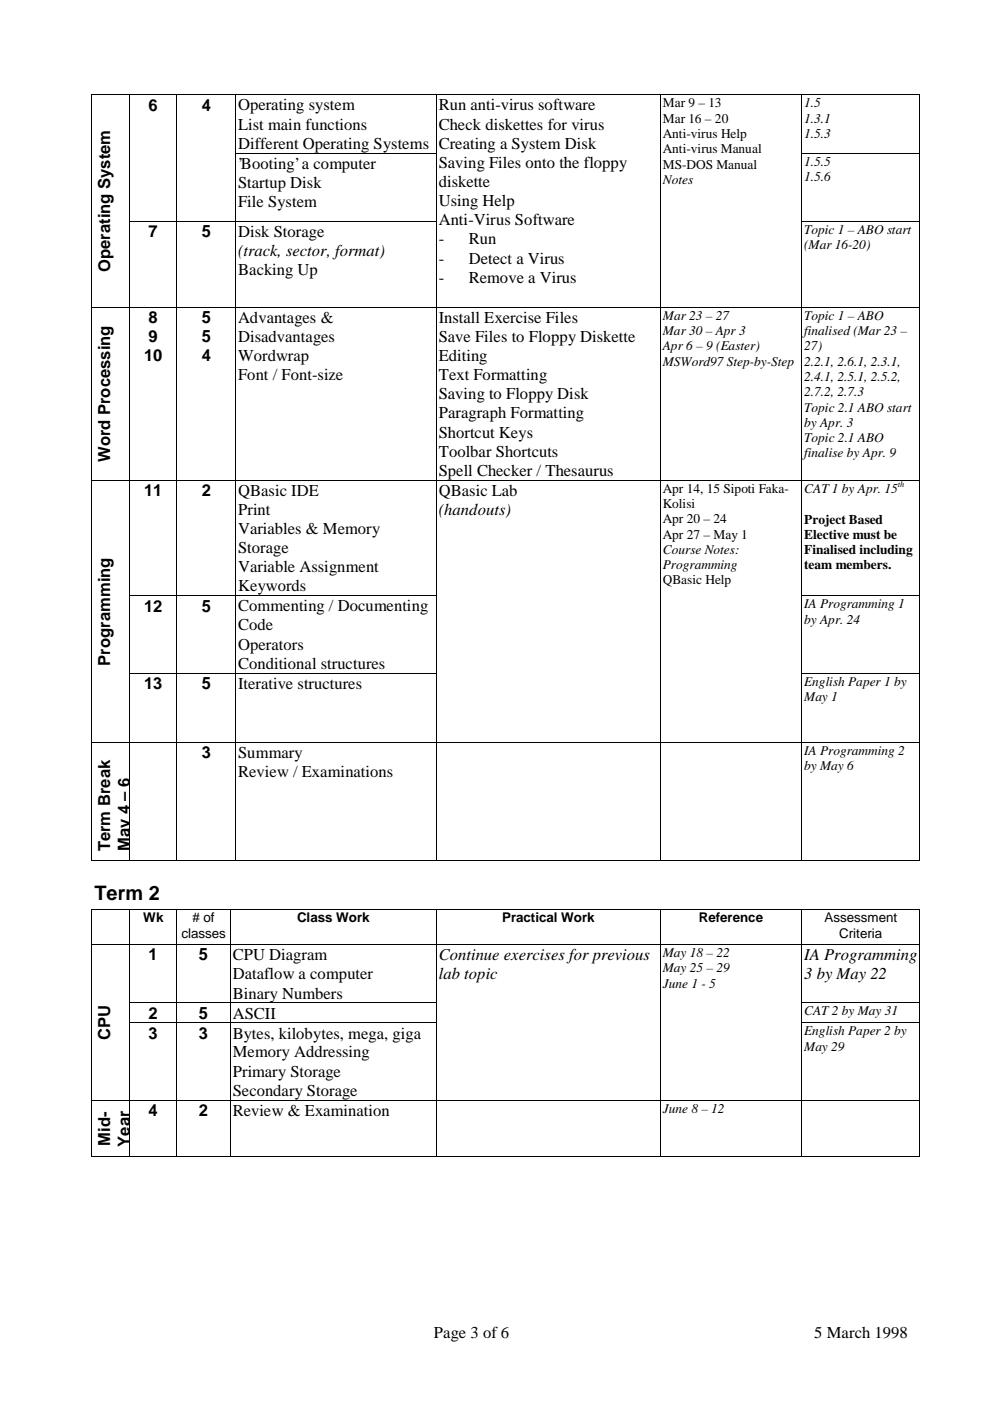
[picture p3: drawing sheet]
<svg xmlns="http://www.w3.org/2000/svg" width="210mm" height="297mm" viewBox="0 0 210 297" stroke-linecap="round" stroke-linejoin="round" font-family="sans-serif">
<defs><g id="words">
<text font-size="4.2" x="20" y="190.8">Term 2</text>
<g font-size="3.5">
<text x="31.5" y="23.5">6</text>
<text x="42.8" y="23.5">4</text>
<text x="50.5" y="23.4">Operating system</text>
<text x="93" y="23.4">Run anti-virus software</text>
<text x="50.5" y="27.5">List main functions</text>
<text x="93" y="27.5">Check diskettes for virus</text>
<text x="50.5" y="31.5">Different Operating Systems</text>
<text x="50.5" y="35.8">’Booting’ a computer</text>
<text x="93" y="31.6">Creating a System Disk</text>
<text x="93" y="35.6">Saving Files onto the floppy</text>
<text x="50.5" y="39.8">Startup Disk</text>
<text x="93" y="39.7">diskette</text>
<text x="50.5" y="43.9">File System</text>
<text x="93" y="43.7">Using Help</text>
<text x="93" y="47.8">Anti-Virus Software</text>
<text x="31.5" y="50.3">7</text>
<text x="42.8" y="50.3">5</text>
<text x="50.5" y="50.3">Disk Storage</text>
<text x="93" y="51.8">-</text>
<text x="99.4" y="51.8">Run</text>
<text x="23.3" y="57.7" transform="rotate(-90 23.3 57.7)">Operating System</text>
<text x="50.5" y="54.3">(track, sector, format)</text>
<text x="50.5" y="58.3">Backing Up</text>
<text x="93" y="55.9">-</text>
<text x="93" y="60">-</text>
<text x="99.4" y="55.9">Detect a Virus</text>
<text x="99.4" y="60">Remove a Virus</text>
<text x="31.5" y="68.5">8</text>
<text x="42.8" y="68.5">5</text>
<text x="50.5" y="68.4">Advantages &amp;</text>
<text x="93" y="68.4">Install Exercise Files</text>
<text x="30.5" y="76.5">10</text>
<text x="31.5" y="72.5">9</text>
<text x="42.8" y="72.5">5</text>
<text x="42.8" y="76.6">4</text>
<text x="50.5" y="72.5">Disadvantages</text>
<text x="50.5" y="76.5">Wordwrap</text>
<text x="93" y="72.5">Save Files to Floppy Diskette</text>
<text x="93" y="76.5">Editing</text>
<text x="50.5" y="80.6">Font / Font-size</text>
<text x="93" y="80.6">Text Formatting</text>
<text x="93" y="84.6">Saving to Floppy Disk</text>
<text x="93" y="88.7">Paragraph Formatting</text>
<text x="93" y="92.8">Shortcut Keys</text>
<text x="23.3" y="98" transform="rotate(-90 23.3 98)">Word Processing</text>
<text x="93" y="96.8">Toolbar Shortcuts</text>
<text x="93" y="100.9">Spell Checker / Thesaurus</text>
<text x="30.5" y="105.1">11</text>
<text x="42.8" y="105.1">2</text>
<text x="50.5" y="105.1">QBasic IDE</text>
<text x="93" y="105.1">QBasic Lab</text>
<text x="50.5" y="109.1">Print</text>
<text x="50.5" y="113.2">Variables &amp; Memory</text>
<text x="93" y="109.1">(handouts)</text>
<text x="50.5" y="117.3">Storage</text>
<text x="50.5" y="121.3">Variable Assignment</text>
<text x="50.5" y="125.4">Keywords</text>
<text x="30.5" y="129.7">12</text>
<text x="42.8" y="129.7">5</text>
<text x="50.5" y="129.6">Commenting / Documenting</text>
<text x="50.5" y="133.7">Code</text>
<text x="50.5" y="137.7">Operators</text>
<text x="23.3" y="141.1" transform="rotate(-90 23.3 141.1)">Programming</text>
<text x="50.5" y="141.8">Conditional structures</text>
<text x="30.5" y="146.1">13</text>
<text x="42.8" y="146.1">5</text>
<text x="50.5" y="146">Iterative structures</text>
<text x="42.8" y="160.8">3</text>
<text x="50.5" y="160.7">Summary</text>
<text x="50.5" y="164.8">Review / Examinations</text>
<text x="23.3" y="180.5" transform="rotate(-90 23.3 180.5)">Term Break</text>
<text x="27.5" y="180.5" transform="rotate(-90 27.5 180.5)">May 4 – 6</text>
<text x="31.5" y="203.6">1</text>
<text x="42.2" y="203.6">5</text>
<text x="49.3" y="203.6">CPU Diagram</text>
<text x="93" y="203.6">Continue exercises for previous</text>
<text x="170.5" y="203.6">IA Programming</text>
<text x="49.3" y="207.7">Dataflow a computer</text>
<text x="93" y="207.7">lab topic</text>
<text x="170.5" y="207.7">3 by May 22</text>
<text x="31.5" y="216">2</text>
<text x="42.2" y="216">5</text>
<text x="49.3" y="211.7">Binary Numbers</text>
<text x="49.3" y="215.9">ASCII</text>
<text x="23.3" y="220.5" transform="rotate(-90 23.3 220.5)">CPU</text>
<text x="31.5" y="220.2">3</text>
<text x="42.2" y="220.2">3</text>
<text x="49.3" y="220.2">Bytes, kilobytes, mega, giga</text>
<text x="49.3" y="224.2">Memory Addressing</text>
<text x="49.3" y="228.3">Primary Storage</text>
<text x="49.3" y="232.3">Secondary Storage</text>
<text x="31.5" y="236.6">4</text>
<text x="42.2" y="236.6">2</text>
<text x="49.3" y="236.6">Review &amp; Examination</text>
<text x="23.3" y="242.9" transform="rotate(-90 23.3 242.9)">Mid-</text>
<text x="27.5" y="243.1" transform="rotate(-90 27.5 243.1)">Year</text>
<text x="92" y="283.7">Page 3 of 6</text>
<text x="172.6" y="283.7">5 March 1998</text>
</g>
<g font-size="2.8">
<text x="140.5" y="22.8">Mar 9 – 13</text>
<text x="170.5" y="22.8">1.5</text>
<text x="140.5" y="26">Mar 16 – 20</text>
<text x="140.5" y="29.3">Anti-virus Help</text>
<text x="170.5" y="26">1.3.1</text>
<text x="170.5" y="29.3">1.5.3</text>
<text x="140.5" y="32.5">Anti-virus Manual</text>
<text x="140.5" y="35.8">MS-DOS Manual</text>
<text x="170.5" y="35.1">1.5.5</text>
<text x="140.5" y="39">Notes</text>
<text x="170.5" y="38.4">1.5.6</text>
<text x="170.5" y="49.6">Topic 1 – ABO start</text>
<text x="170.5" y="52.8">(Mar 16-20)</text>
<text x="140.5" y="67.8">Mar 23 – 27</text>
<text x="140.5" y="71">Mar 30 – Apr 3</text>
<text x="170.5" y="67.8">Topic 1 – ABO</text>
<text x="170.5" y="71">finalised (Mar 23 –</text>
<text x="140.5" y="74.3">Apr 6 – 9 (Easter)</text>
<text x="140.5" y="77.5">MSWord97 Step-by-Step</text>
<text x="170.5" y="74.3">27)</text>
<text x="170.5" y="77.5">2.2.1, 2.6.1, 2.3.1,</text>
<text x="170.5" y="80.7">2.4.1, 2.5.1, 2.5.2,</text>
<text x="170.5" y="84">2.7.2, 2.7.3</text>
<text x="170.5" y="87.2">Topic 2.1 ABO start</text>
<text x="170.5" y="90.5">by Apr. 3</text>
<text x="170.5" y="93.7">Topic 2.1 ABO</text>
<text x="170.5" y="97">finalise by Apr. 9</text>
<text x="140.5" y="104.4">Apr 14, 15 Sipoti Faka-</text>
<text x="140.5" y="107.7">Kolisi</text>
<text x="170.5" y="104.4">CAT 1 by Apr. 15</text>
<text x="140.5" y="111">Apr 20 – 24</text>
<text x="170.5" y="111">Project Based</text>
<text x="140.5" y="114.2">Apr 27 – May 1</text>
<text x="140.5" y="117.4">Course Notes:</text>
<text x="170.5" y="114.2">Elective must be</text>
<text x="170.5" y="117.5">Finalised including</text>
<text x="140.5" y="120.7">Programming</text>
<text x="140.5" y="123.9">QBasic Help</text>
<text x="170.5" y="120.7">team members.</text>
<text x="170.5" y="129">IA Programming 1</text>
<text x="170.5" y="132.2">by Apr. 24</text>
<text x="170.5" y="145.4">English Paper 1 by</text>
<text x="170.5" y="148.6">May 1</text>
<text x="170.5" y="160.1">IA Programming 2</text>
<text x="170.5" y="163.3">by May 6</text>
<text x="30.4" y="195.5">Wk</text>
<text x="40.8" y="195.5"># of</text>
<text x="63" y="195.5">Class Work</text>
<text x="106.4" y="195.5">Practical Work</text>
<text x="148.2" y="195.5">Reference</text>
<text x="174.8" y="195.5">Assessment</text>
<text x="38.5" y="198.8">classes</text>
<text x="140.5" y="203">May 18 – 22</text>
<text x="177.9" y="198.8">Criteria</text>
<text x="140.5" y="206.2">May 25 – 29</text>
<text x="140.5" y="209.4">June 1 - 5</text>
<text x="170.5" y="215.3">CAT 2 by May 31</text>
<text x="170.5" y="219.5">English Paper 2 by</text>
<text x="170.5" y="222.8">May 29</text>
<text x="140.5" y="235.9">June 8 – 12</text>
</g>
<text font-size="1.8" x="190.4" y="103.2">th</text>
</g></defs>
<g fill="#000">
<path d="M19.4 20l.1 .2zM19.4 32.4l.1 .1zM27.5 20l.1 .2zM27.5 32.4l.1 .1zM37.4 20l.2 .2zM37.4 32.4l.2 .1zM49.9 20l.2 .2zM49.9 32.4l.2 .1zM92.4 20l.2 .2zM92.4 32.4l.2 .1zM139.9 20l.2 .2zM139.9 32.4l.2 .1z"/>
<path d="M169.9 20l.2 .2zM169.9 32.4l.2 .1zM195 20l.1 .2zM195 32.4l.1 .1zM19.4 46.9l.1 .1zM27.5 46.9l.1 .1zM37.4 46.9l.2 .1zM49.9 46.9l.2 .1zM92.4 46.9l.2 .1zM139.9 46.9l.2 .1zM169.9 46.9l.2 .1zM195 46.9l.1 .1z"/>
<path d="M19.4 65l.1 .2zM27.5 65l.1 .2zM37.4 65l.2 .2zM49.9 65l.2 .2zM92.4 65l.2 .2zM139.9 65l.2 .2zM169.9 65l.2 .2zM195 65l.1 .2zM19.4 101.7l.1 .2zM27.5 101.7l.1 .2zM37.4 101.7l.2 .2zM49.9 101.7l.2 .2z"/>
<path d="M92.4 101.7l.2 .2zM139.9 101.7l.2 .2zM169.9 101.7l.2 .2zM195 101.7l.1 .2zM19.4 126.2l.1 .2zM27.5 126.2l.1 .2zM37.4 126.2l.2 .2zM49.9 126.2l.2 .2zM92.4 126.2l.2 .2zM139.9 126.2l.2 .2zM169.9 126.2l.2 .2zM195 126.2l.1 .2z"/>
<path d="M19.4 142.6l.1 .2zM19.4 157.4l.1 .1zM27.5 142.6l.1 .2zM27.5 157.4l.1 .1zM37.4 142.6l.2 .2zM37.4 157.4l.2 .1zM49.9 142.6l.2 .2zM49.9 157.4l.2 .1zM92.4 142.6l.2 .2zM92.4 157.4l.2 .1zM139.9 142.6l.2 .2zM139.9 157.4l.2 .1z"/>
<path d="M169.9 142.6l.2 .2zM169.9 157.4l.2 .1zM195 142.6l.1 .2zM195 157.4l.1 .1zM19.4 182.5l.1 .1zM19.4 192.8l.1 .1zM27.5 182.5l.1 .1zM27.5 192.8l.1 .1zM37.4 182.5l.2 .1zM37.4 192.8l.2 .1zM48.8 192.8l.1 .1zM49.9 182.5l.2 .1z"/>
<path d="M92.4 182.5l.2 .1zM92.4 192.8l.2 .1zM139.9 182.5l.2 .1zM139.9 192.8l.2 .1zM169.9 182.5l.2 .1zM169.9 192.8l.2 .1zM195 182.5l.1 .1zM195 192.8l.1 .1zM19.4 200.2l.1 .1zM19.4 212.6l.1 .1zM19.4 216.8l.1 .1zM27.5 200.2l.1 .1z"/>
<path d="M27.5 212.6l.1 .1zM27.5 216.8l.1 .1zM37.4 200.2l.2 .1zM37.4 212.6l.2 .1zM37.4 216.8l.2 .1zM48.8 200.2l.1 .1zM48.8 212.6l.1 .1zM48.8 216.8l.1 .1zM92.4 200.2l.2 .1zM92.4 212.6l.2 .1zM92.4 216.8l.2 .1zM139.9 200.2l.2 .1z"/>
<path d="M139.9 212.6l.2 .1zM139.9 216.8l.2 .1zM169.9 200.2l.2 .1zM169.9 212.6l.2 .1zM169.9 216.8l.2 .1zM195 200.2l.1 .1zM195 212.6l.1 .1zM195 216.8l.1 .1zM19.4 233.2l.1 .1zM27.5 233.2l.1 .1zM37.4 233.2l.2 .1zM48.8 233.2l.1 .1z"/>
<path d="M92.4 233.2l.2 .1zM139.9 233.2l.2 .1zM169.9 233.2l.2 .1zM195 233.2l.1 .1zM19.4 245.2l.1 .1zM27.5 245.2l.1 .1zM37.4 245.2l.2 .1zM48.8 245.2l.1 .1zM92.4 245.2l.2 .1zM139.9 245.2l.2 .1zM169.9 245.2l.2 .1zM195 245.2l.1 .1z"/>
</g>
<g fill="none" stroke="#000" stroke-width=".21">
<path d="M19.5 20.2v12.1M19.5 32.6v14.2M19.6 20.1h7.8M27.5 20.2v12.1M27.5 32.6v14.2M27.6 20.1h9.8M37.5 20.2v12.1M37.5 32.6v14.2M37.6 20.1h12.3M50 20.2v12.1M50 32.6v14.2M50.1 20.1h42.3"/>
<path d="M50.1 32.5h42.3M92.5 20.2v12.1M92.5 32.6v14.2M92.6 20.1h47.3M140 20.2v12.1M140 32.6v14.2M140.1 20.1h29.8M170 20.2v12.1M170 32.6v14.2M170.1 20.1h24.8M170.1 32.5h24.8M195 20.2v12.1"/>
<path d="M195 32.6v14.2M19.5 47v18M27.5 47v18M27.6 46.9h9.8M37.5 47v18M37.6 46.9h12.3M50 47v18M50.1 46.9h42.3M92.5 47v18M140 47v18M170 47v18M170.1 46.9h24.8"/>
<path d="M195 47v18M19.5 65.2v36.5M19.6 65.1h7.8M27.5 65.2v36.5M27.6 65.1h9.8M37.5 65.2v36.5M37.6 65.1h12.3M50 65.2v36.5M50.1 65.1h42.3M92.5 65.2v36.5M92.6 65.1h47.3M140 65.2v36.5"/>
<path d="M140.1 65.1h29.8M170 65.2v36.5M170.1 65.1h24.8M195 65.2v36.5M19.5 101.9v24.3M19.6 101.8h7.8M27.5 101.9v24.3M27.6 101.8h9.8M37.5 101.9v24.3M37.6 101.8h12.3M50 101.9v24.3M50.1 101.8h42.3"/>
<path d="M92.5 101.9v24.3M92.6 101.8h47.3M140 101.9v24.3M140.1 101.8h29.8M170 101.9v24.3M170.1 101.8h24.8M195 101.9v24.3M19.5 126.4v16.2M27.5 126.4v16.2M27.6 126.3h9.8M37.5 126.4v16.2M37.6 126.3h12.3"/>
<path d="M50 126.4v16.2M50.1 126.3h42.3M92.5 126.4v16.2M140 126.4v16.2M170 126.4v16.2M170.1 126.3h24.8M195 126.4v16.2M19.5 142.8v14.5M19.5 157.5v24.9M19.6 157.4h7.8M27.5 142.8v14.5M27.5 157.5v24.9"/>
<path d="M27.6 142.7h9.8M27.6 157.4h9.8M37.5 142.8v14.5M37.5 157.5v24.9M37.6 142.7h12.3M37.6 157.4h12.3M50 142.8v14.5M50 157.5v24.9M50.1 142.7h42.3M50.1 157.4h42.3M92.5 142.8v14.5M92.5 157.5v24.9"/>
<path d="M92.6 157.4h47.3M140 142.8v14.5M140 157.5v24.9M140.1 157.4h29.8M170 142.8v14.5M170 157.5v24.9M170.1 142.7h24.8M170.1 157.4h24.8M195 142.8v14.5M195 157.5v24.9M19.5 193v7.2M19.6 182.5h7.8"/>
<path d="M19.6 192.9h7.8M27.5 193v7.2M27.6 182.5h9.8M27.6 192.9h9.8M37.5 193v7.2M37.6 182.5h12.3M37.6 192.9h11.1M48.9 193v7.2M49 192.9h43.4M50.1 182.5h42.3M92.5 193v7.2M92.6 182.5h47.3"/>
<path d="M92.6 192.9h47.3M140 193v7.2M140.1 182.5h29.8M140.1 192.9h29.8M170 193v7.2M170.1 182.5h24.8M170.1 192.9h24.8M195 193v7.2M19.5 200.4v12.1M19.5 212.7v4.1M19.5 217v16.1M19.6 200.3h7.8"/>
<path d="M27.5 200.4v12.1M27.5 212.7v4.1M27.5 217v16.1M27.6 200.3h9.8M27.6 212.6h9.8M27.6 216.9h9.8M37.5 200.4v12.1M37.5 212.7v4.1M37.5 217v16.1M37.6 200.3h11.1M37.6 212.6h11.1M37.6 216.9h11.1"/>
<path d="M48.9 200.4v12.1M48.9 212.7v4.1M48.9 217v16.1M49 200.3h43.4M49 212.6h43.4M49 216.9h43.4M92.5 200.4v12.1M92.5 212.7v4.1M92.5 217v16.1M92.6 200.3h47.3M140 200.4v12.1M140 212.7v4.1"/>
<path d="M140 217v16.1M140.1 200.3h29.8M170 200.4v12.1M170 212.7v4.1M170 217v16.1M170.1 200.3h24.8M170.1 212.6h24.8M170.1 216.9h24.8M195 200.4v12.1M195 212.7v4.1M195 217v16.1M19.5 233.3v11.9"/>
<path d="M19.6 233.2h7.8M27.5 233.3v11.9M27.6 233.2h9.8M37.5 233.3v11.9M37.6 233.2h11.1M48.9 233.3v11.9M49 233.2h43.4M92.5 233.3v11.9M92.6 233.2h47.3M140 233.3v11.9M140.1 233.2h29.8M170 233.3v11.9"/>
<path d="M170.1 233.2h24.8M195 233.3v11.9M19.6 245.3h7.8M27.6 245.3h9.8M37.6 245.3h11.1M49 245.3h43.4M92.6 245.3h47.3M140.1 245.3h29.8M170.1 245.3h24.8"/>
</g>
<use href="#words"/>
</svg>
